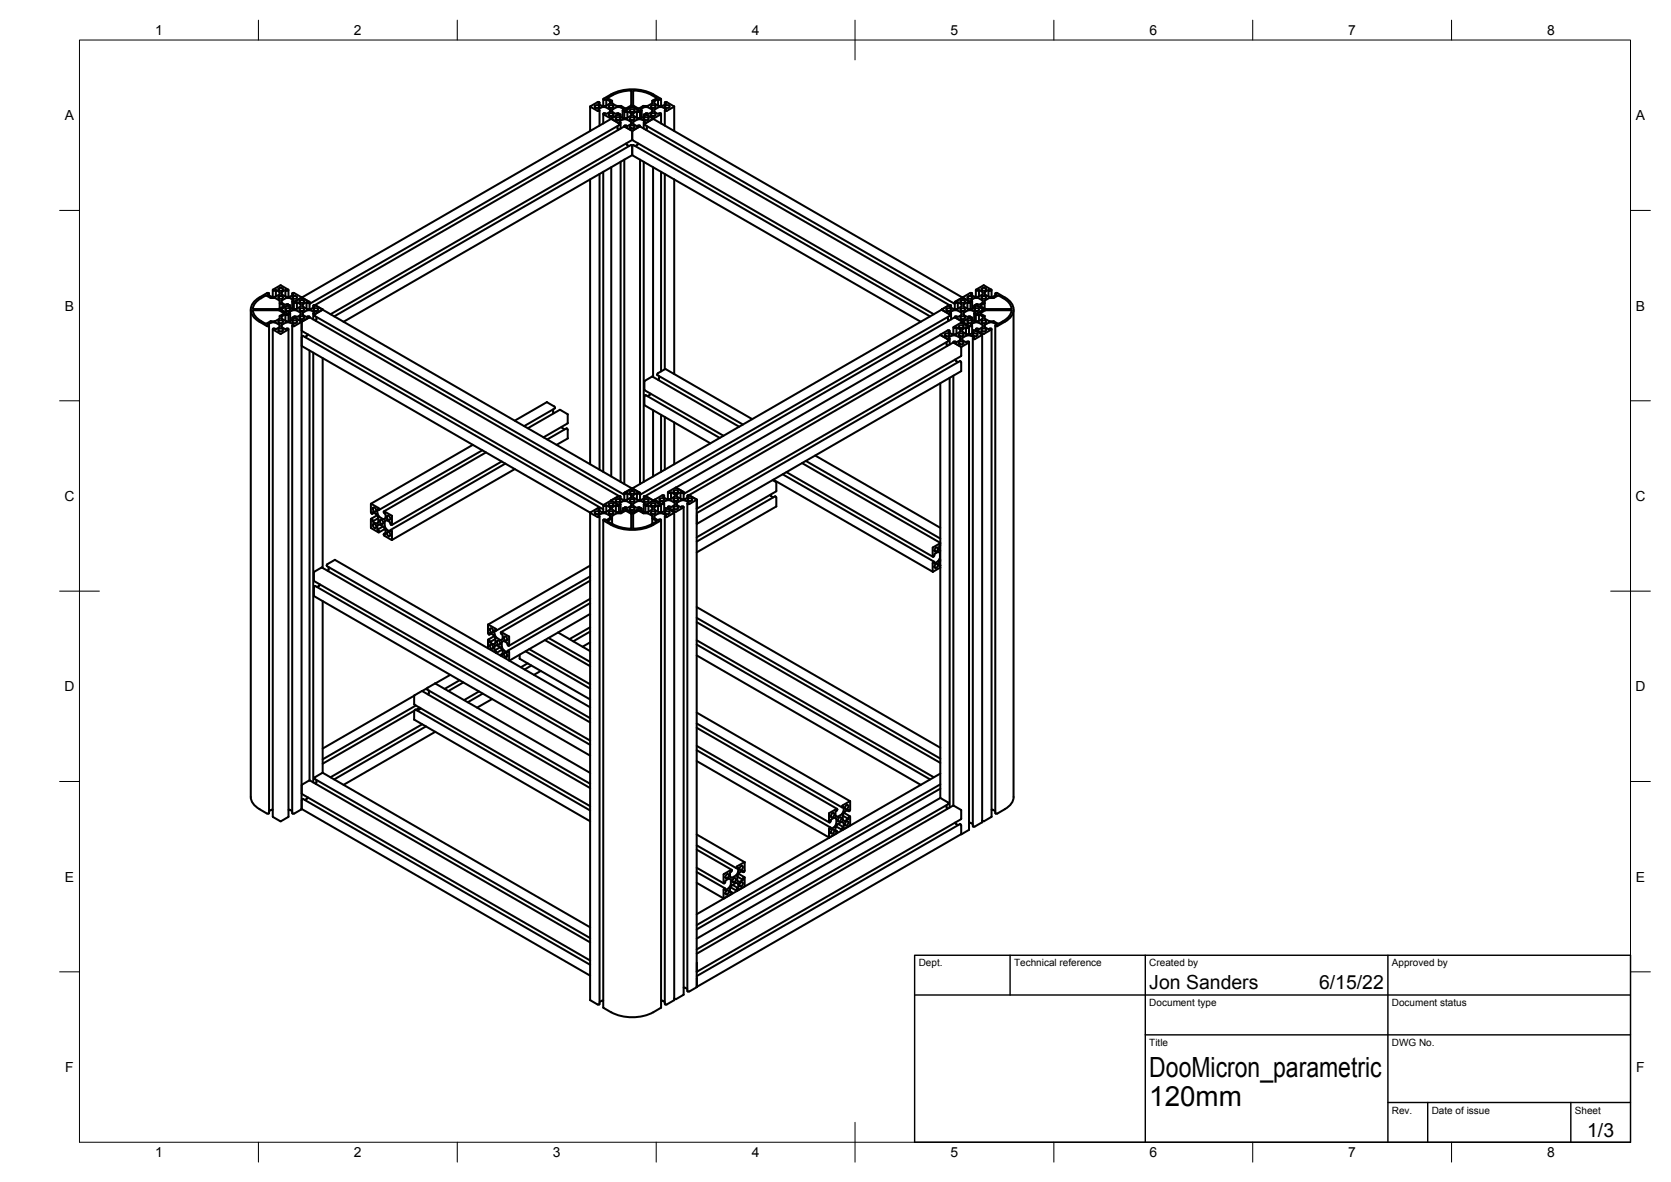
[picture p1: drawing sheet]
<svg xmlns="http://www.w3.org/2000/svg" width="420mm" height="297mm" viewBox="0 0 420 297" stroke-linecap="round" stroke-linejoin="round" font-family="sans-serif">
<defs><g id="words">
<g font-size="7">
<text x="289" y="270.6">DooMicron_parametric</text>
<text x="289" y="278.1">120mm</text>
</g>
<g font-size="4.9">
<text x="289" y="248.5">Jon Sanders</text>
<text x="331.7" y="248.5">6/15/22</text>
<text x="399.1" y="285.7">1/3</text>
</g>
<g font-size="3.5">
<text x="39" y="8.8">1</text>
<text x="89" y="8.8">2</text>
<text x="139" y="8.8">3</text>
<text x="189" y="8.8">4</text>
<text x="239" y="8.8">5</text>
<text x="289" y="8.8">6</text>
<text x="339" y="8.8">7</text>
<text x="389" y="8.8">8</text>
<text x="16.3" y="30.2">A</text>
<text x="411.3" y="30.2">A</text>
<text x="16.3" y="78">B</text>
<text x="411.3" y="78">B</text>
<text x="16.2" y="125.9">C</text>
<text x="411.2" y="125.9">C</text>
<text x="16.2" y="173.7">D</text>
<text x="411.2" y="173.7">D</text>
<text x="16.3" y="221.6">E</text>
<text x="411.3" y="221.6">E</text>
<text x="16.4" y="269.4">F</text>
<text x="411.4" y="269.4">F</text>
<text x="39" y="290.8">1</text>
<text x="89" y="290.8">2</text>
<text x="139" y="290.8">3</text>
<text x="189" y="290.8">4</text>
<text x="239" y="290.8">5</text>
<text x="289" y="290.8">6</text>
<text x="339" y="290.8">7</text>
<text x="389" y="290.8">8</text>
</g>
<g font-size="2.5">
<text x="231" y="242.9">Dept.</text>
<text x="255" y="242.9">Technical reference</text>
<text x="289" y="242.9">Created by</text>
<text x="350" y="242.9">Approved by</text>
<text x="289" y="252.8">Document type</text>
<text x="350" y="252.8">Document status</text>
<text x="289" y="262.9">Title</text>
<text x="350" y="262.9">DWG No.</text>
<text x="350" y="279.9">Rev.</text>
<text x="360" y="279.9">Date of issue</text>
<text x="396" y="279.9">Sheet</text>
</g>
</g></defs>
<!-- layer: Visible -->
<g fill="none" stroke="#000" stroke-width=".51">
<path d="M148.4 26.8v6.1M148.4 26.8l1.9 1.1 .4-.1v-.2M149.7 26.5a.68 .68 0 0 1 1 .4 .68 .68 0 0 1-.6 .3 .68 .68 0 0 1-.6-.5zM150.2 25.7l-1.8 1.1M150.3 25.7h.3M150.6 25.7l.1 .2M150.7 25.9l-.3 .2 .9 .5M150.7 25.8v.5M150.7 27.7v3.9M151.3 27l-.9 .5 .3 .1M151.3 27l.2-.1a2.03 2.03 0 0 1 1.8 .6l.1 .1M151.3 26.6h.2"/>
<path d="M151.5 26.6h.7M151.7 24.9v1.7M151.7 28.6v2.4M151.8 28.8l1.9 1.1M151.8 25h.1M151.8 28.5v.2M151.8 24.8v.2M151.8 28.5h.1M152.4 26.5v-1.6l1 .5v.5l-1.2 .7M152.4 24.9l-.6 .1M153.2 26.5a.68 .68 0 0 1 1.1 .4 .68 .68 0 0 1-.7 .3 .68 .68 0 0 1-.5-.5zM153.2 28.5a.68 .68 0 0 1 1.1 .4 .68 .68 0 0 1-.7 .3 .68 .68 0 0 1-.5-.5z"/>
<path d="M153.4 27.6l-.1 .6-.9 .4-.6-.1M153.6 23.7l-1.8 1.1M153.7 23.7a11.9 11.9 0 0 1 12.4 1.1M153.7 29.9l-77.8 44.9M153.7 29.9h.1M153.7 29.8v.1M153.7 29.9l1.8 1M153.9 25.4v.5M153.9 27.6v.4M153.9 27.6l.1-.1a2.01 2.01 0 0 1 1.8-.6l1.1 .6-.3 .1M153.9 25.9l1.2 .7M153.9 28l1 .6 .6-.1"/>
<path d="M155 29.6a.68 .68 0 0 1 1 .3 .68 .68 0 0 1-.6 .3 .68 .68 0 0 1-.6-.5zM155.1 26.6h1M155.3 31.7l.1 .9M155.5 28.5h.1M155.5 28.8l-1.8 1M155.5 28.5v.2M155.5 30.9h.4M155.5 28.7h.4M155.5 30.9l.2 .5-77.8 44.9M155.6 28.6v.1M156 28.8l-.3 .4 .9 .4M156 30.9h-.1"/>
<path d="M156 28.9v.4M156 30.8v1.5M156.5 27.7v1.9M156.6 29.6h1.1M156.6 27.8l.1 .1M156.6 27.6v.2M156.7 27.9h.4M156.9 31.8l-77.7 44.9M157 31.7l.1 .1M157 28v1.7M157.1 27.9l1.9-1.1 1.8 1.1M157.1 28.1h.1"/>
<path d="M157.1 31.8l1.8 1.1M157.1 27.9v.2M157.1 31.6v.2M157.1 31.6h.1M157.4 36.1l.8 .6M157.8 28l-.7 .1M158.5 22.7l.2 .2v3.6l-1.4 .7-1.2-.6M158.5 22.7a10.2 10.2 0 0 0-5.7 1.9l1.1 .8M158.5 29.6a.68 .68 0 0 1 1.1 .3 .68 .68 0 0 1-.7 .3 .68 .68 0 0 1-.5-.5zM158.5 27.5a.68 .68 0 0 1 1.1 .4 .68 .68 0 0 1-.7 .3 .68 .68 0 0 1-.5-.5zM158.5 31.6a.68 .68 0 0 1 1.1 .4 .68 .68 0 0 1-.7 .3 .68 .68 0 0 1-.5-.5zM158.6 30.6a2.03 2.03 0 0 0-1.8-.6l-1.1 .5 .3 .3v.1"/>
<path d="M158.6 28.5l-.8-.5v1.6M158.6 31.2l-.8 .5-.7-.2M158.6 29.1l-1 .5M158.6 30.6v.6M158.6 28.5v.6M158.7 36.5l-74.7 43M158.8 36.5l.2 .3M158.9 26.8l-1.8 1.1M158.9 26.8h.1M158.9 32.9l.1 .1M158.9 32.8h.1M159 35.1l-75.9 43.9"/>
<path d="M159 38.9l-72.6 42M159 33v2.1M159 36.8v2.1M159 38.9l72.5 42M159 35.1v.1M159 35.2l75.8 43.8M159 26.8l1.8 1.1M159.3 30.6v.6l.8 .5 .7-.1M159.3 36.5l-.3 .3M159.3 36.5l74.6 43M160.1 28l-.9 .5v.5l1.1 .6M160.3 30l-1 .6"/>
<path d="M160.3 36.4l-.6 .3M160.3 29.6l.2 .1M160.4 36.2l-.1 .2M160.4 29.7h.7M160.4 30h.7M160.5 30h-.2M160.5 36.1l-.1 .1M160.8 31.8l-1.8 1.2M160.9 31.8l77.8 44.9M160.9 27.9v.2l-.3 .1-.5-.2v1.6M160.9 31.6v.2M160.9 28v1.7"/>
<path d="M160.9 31.7v.1M161.2 30l1 .5-.3 .2M161.3 27.6v.2l-.4 .1M161.3 29.6l-.1 .1M161.4 27.7l-.1 1.9 .9-.4-.3-.2M161.8 26.6h1M161.9 28.9v.4M161.9 30.8v1.5M161.9 30.9h.1M162 28.8v.2M162 30.7v.2M162 28.8h-.1"/>
<path d="M162 28.7h.4M162 30.9h.4M162.1 29.6a.68 .68 0 0 1 1 .3 .68 .68 0 0 1-.7 .3 .68 .68 0 0 1-.5-.5zM162.3 28.6v.1M162.4 28.5v.2M162.4 28.8l1.8 1M162.4 30.9l-.2 .5 77.8 44.9M162.6 31.7l-.1 .9M162.8 26.9a2 2 0 0 0-1.8 .6l.3 .1M162.8 26.9l.2 .1M163 27l1 .6M163 26.6h-.2"/>
<path d="M163.8 26.5a.68 .68 0 0 1 1.1 .4 .68 .68 0 0 1-.7 .3 .68 .68 0 0 1-.5-.5zM163.8 28.5a.68 .68 0 0 1 1.1 .4 .68 .68 0 0 1-.7 .3 .68 .68 0 0 1-.5-.5zM163.9 23.9l1.1 .7M163.9 23.9a8 8 0 0 0-4.7-1v3.6l1.4 .7 1.2-.6M164 25.4v.6l-1 .6M164 27.6l-.1 .6-.9 .4-.6-.1M164.2 29.8v.1M164.2 29.9l-1.8 1M164.2 29.9l77.8 44.9M164.5 27.6l.1 .5M164.6 26l1.1 .6M164.6 27.5a2.02 2.02 0 0 1 1.8-.6l1.1 .6-.3 .1"/>
<path d="M164.6 28.2l.9 .4 .2-.1M164.6 25.4v.6M164.6 27.5l-.1 .1M165 24.7l-1 .7M165 24.6v.1M165.5 24.9l-.9 .5M165.7 25l-.2-.1v1.6M165.7 26.6h.7M165.7 25h.4M165.7 28.5h.4M166.1 28.5h.1M166.1 25h.1"/>
<path d="M166.1 24.8v.2M166.1 28.5v.2l-1.9 1.1M166.2 24.9v1.7M166.2 28.6v2.4M167.2 25.8v.5M167.2 27.7v3.9M167.2 25.9l.3 .2-1.1 .5M167.2 25.7l.1 .2M167.2 27.8l.1 .1M167.3 27.6v.2M167.3 25.7h.4M167.4 26.5a.68 .68 0 0 1 1 .4 .68 .68 0 0 1-.7 .3 .68 .68 0 0 1-.5-.5z"/>
<path d="M167.7 25.7l1.8 1.1M169.5 26.8l-1.8 1.1h-.4M169.5 26.8v6.1M148.4 45.1v71.6M150.7 43.7v74.3M151.7 43.2v75.4M153.7 42v77.7M156 40.6v80.5M157 40.1v81.5M160.9 40.1v81.5M161.9 40.6v80.5M164.2 42v52.7"/>
<path d="M166.2 43.2v50.1M167.2 43.7v49.1M169.5 45.1v48.9M63.1 77.8v122.5l.1 .9 .6 1a10.3 10.3 0 0 0 3.3 2.3M63.6 77.5a4.6 4.6 0 0 1 3.4-3.2 2.37 2.37 0 0 0 2.2 .6l1.1 .6v2M63.6 78.1a4.6 4.6 0 0 0 3.4 3.2 2.31 2.31 0 0 1 2.2-.6l1.1-.6 .1-.7M63.6 77.5l.2 .1M63.8 77.7h6.2M67.6 73.8v.5M68.6 72.9v1.7M68.7 72.8l1.9-1.1 1.9 1.1-.1 .2M68.7 73h.1"/>
<path d="M68.7 72.8v.2h.4M69.4 74.5v-1.6l.9 .5-.1 .6a2.08 2.08 0 0 1-1.8 .6l-1.1-.6 .3-.2-.1-.2-.3 .1a6.7 6.7 0 0 0-4.1 3.4 3.4 3.4 0 0 0 2.2 3.8l2 1.1 .3-.2-.3-.2 .9-.5M69.4 72.9l-.3 .1M70.1 74.5a.68 .68 0 0 1 1.1 .3 .68 .68 0 0 1-.7 .3 .68 .68 0 0 1-.5-.5zM70.1 72.4a.68 .68 0 0 1 1.1 .4 .68 .68 0 0 1-.7 .3 .68 .68 0 0 1-.5-.5zM70.2 78l1.2 .7-1 .7M70.2 78l-6.6 .1M70.3 76.1l.1 .1M70.4 76.2l1 .7-1.4 .7M70.6 77.8h.1M70.6 77.9l1.9 1M70.8 73.5v.4"/>
<path d="M70.8 75.6v.4M70.8 79.6v.4M70.8 76l1 .6 .2-.1M71.8 79l-1 .6M71.8 72.9l-1 .6M71.9 77.5a.68 .68 0 0 1 1 .4 .68 .68 0 0 1-.6 .3 .68 .68 0 0 1-.6-.5zM72 73l-.2-.1v1.6M72 73h.4M72 76.5h.4M72.4 76.5l.1 .2M72.5 76.7l-1.9 1.1M72.5 76.7l-2 1.1 2 1.1"/>
<path d="M72.5 78.9v.2l-.3 .1-.4-.2v1.6M72.5 78.9h.3M72.5 76.7h.3M72.5 72.9v1.7M72.5 76.6v.1M72.5 79v1.7M72.8 76.7h.1M72.9 78.9h-.1M73 76.8v.5M73 78.8v1.9M73.5 75.7v1.9l-.9-.5 .3-.2v-.2M73.5 73.8v.5"/>
<path d="M73.5 79.9v.5M73.5 77.6h.2M73.6 79.8l.2 .4a2 2 0 0 1-1.8 .5l-1.2-.7M73.6 75.6l.2-.2a1.85 1.85 0 0 0-1.7-.5l-1.3 .7M73.6 73.7v.2l.2 .1a1.9 1.9 0 0 1-1.7 .6l-1.3-.7M73.6 75.6v.2M73.6 73.6v.1M73.6 75.8h.4v.3M73.6 79.8h.4M73.6 73.7h.4l1.8 1.1M73.7 74.5a.68 .68 0 0 1 1 .3 .68 .68 0 0 1-.7 .3 .68 .68 0 0 1-.5-.5zM73.7 77.7h.7"/>
<path d="M73.9 76v1.7M73.9 79.7h.1M74 76.1h.1M74 79.8l1.8 1M74 79.5v.3M74 79.5v.1M74 76.1h.4M74 79.5h.4M74.6 77.6h-.2M74.7 75.9l-.3 .2M75.4 77.5a.68 .68 0 0 1 1.1 .4 .68 .68 0 0 1-.7 .3 .68 .68 0 0 1-.5-.5zM75.4 75.5a.68 .68 0 0 1 1.1 .3 .68 .68 0 0 1-.7 .3 .68 .68 0 0 1-.5-.4z"/>
<path d="M75.4 79.6a.68 .68 0 0 1 1.1 .3 .68 .68 0 0 1-.7 .3 .68 .68 0 0 1-.5-.5zM75.5 78.6a1.88 1.88 0 0 0-1.8-.6l-1.1 .5 .4 .3-.1 .1M75.5 76.4l-.8-.5v1.7M75.5 79.2l-.8 .5-.3-.2M75.5 77.1l-.9 .5M75.5 78.5v.7M75.5 76.4v.6M75.8 74.8l-1.8 1M75.8 74.8l1.9 1M75.8 74.7v.1M76.2 79.2l.9 .5 .6-.1M76.2 78.5v.7"/>
<path d="M77.1 75.9l-1 .6 .1 .5 1 .6M77.2 78l-1 .6M77.2 77.6h.2M77.3 78a1.82 1.82 0 0 1 1.8 .5l-.3 .2M77.3 77.7h.7M77.4 77.9l-.2 .1M77.7 79.8l-1.8 1M77.8 79.8l77.8 44.9M77.8 79.5v.3M77.8 76v1.7M77.8 79.7v.1M77.9 76.2l-.1-.4v.3h-.3l-.4-.2v1.7"/>
<path d="M77.9 76.2l-.1 .1M78 76.2h.1M78.2 77.6h-.1M78.8 76.8v.5M78.8 78.8v1.5M78.8 77l.3 .1-.9 .5M78.8 78.9h.1M78.9 76.7v.2M78.9 78.6v.3M78.9 76.7h-.1M78.9 76.7h.4l1.8 1.1M78.9 78.9h.4"/>
<path d="M79 77.5a.68 .68 0 0 1 1 .4 .68 .68 0 0 1-.7 .3 .68 .68 0 0 1-.5-.5zM79.3 78.9l-.2 .5 77.8 44.9M79.5 79.6v.6M81.1 77.9l-1.8 1M81.1 77.8l.1 .1M81.1 77.8h.1M81.2 77.8l77.8 44.9 1.8 1.1 .2 .3-.1 .2M236.7 77.8l-77.7 45M236.8 77.8h.1M236.8 77.9l1.8 1M238.1 77.5a.68 .68 0 0 1 1 .4 .68 .68 0 0 1-.6 .3 .68 .68 0 0 1-.6-.5zM238.4 79.6v.6"/>
<path d="M238.6 78.9l.2 .5M238.8 79.4l-77.8 44.9M239.1 76.7h-.5l-1.8 1.1M239.1 76.7v.2l-.3 .2 .9 .5M239.1 76.8v.5M239.1 78.8v1.5M239.7 77.6h.2M239.9 77.7h.7M239.9 76.2h.1M240 76.2l.1 .1M240 79.8l-77.7 44.9M240.1 76v1.7"/>
<path d="M240.2 76.1h.1M240.2 79.8l1.8 1M240.2 76.1v-.3l-.2 .4M240.2 79.5v.3l-.1-.1M240.2 79.5v.1M240.8 77.6h-.2M240.8 77.6v-1.7l1 .6v.4l-1.1 .7M240.8 75.9l-.6 .2M241.6 77.5a.68 .68 0 0 1 1.1 .4 .68 .68 0 0 1-.7 .3 .68 .68 0 0 1-.6-.5zM241.6 75.5a.68 .68 0 0 1 1.1 .3 .68 .68 0 0 1-.7 .3 .68 .68 0 0 1-.6-.4zM241.6 79.6a.68 .68 0 0 1 1.1 .3 .68 .68 0 0 1-.7 .3 .68 .68 0 0 1-.6-.5zM241.7 78.6a1.88 1.88 0 0 0-1.8-.6l-1.1 .5 .3 .3v.1h-.5"/>
<path d="M241.7 79.2l-.9 .5-.6-.2M241.7 78.5v.7M242 74.8l-1.8 1M242.1 74.7v.1M242.1 74.8l1.8 1M242.1 74.7l-.1 .1M242.3 76.5v.4M242.3 78.7v.4M242.3 76.9l1 .7M242.3 79.1l.1 .1M242.4 79.2l.8 .5 .7-.1M242.4 78.5l-.1 .2"/>
<path d="M243.2 75.9l-.9 .6M243.3 77.6h.2M243.4 74.5a.68 .68 0 0 1 1 .3 .68 .68 0 0 1-.6 .3 .68 .68 0 0 1-.6-.5zM243.5 77.7h.7M243.9 76.1l-.7-.2v1.7M243.9 76.1h.1M243.9 79.8l-1.8 1v.5M243.9 73.6l-1.8 1.1M243.9 79.5v.3h.4M244 73.7h.3M244 76v1.7M244 79.7h.1"/>
<path d="M244.3 73.6v.1M244.3 79.8h.1M244.3 75.8h-.4v.3M244.3 75.6l-.2-.2a1.91 1.91 0 0 1 1.8-.5l1.2 .7-.1 .5-.9 .5-.2-.1M244.3 75.8h.1M244.4 75.6v.2M244.4 73.7v.2l-.3 .1a1.95 1.95 0 0 0 1.8 .6l1.2-.7v-.5l-1-.5v1.6M244.4 79.8v.1l-.3 .3 .9 .5M244.4 77.6h-.2M244.4 78h-.2a1.91 1.91 0 0 0-1.8 .6M244.4 75.7v1.9l.9-.5-.3-.1v-.3M244.4 78l.9 .5-.3 .1v.3h.5"/>
<path d="M244.4 73.8v.5M244.4 79.9v.5M244.9 76.8v.5M244.9 78.8v1.9M245.1 77.5a.68 .68 0 0 1 1.1 .4 .68 .68 0 0 1-.7 .3 .68 .68 0 0 1-.5-.5zM245.4 72.9v1.7M245.4 76.6v.1M245.4 79v1.7M245.4 76.7l1.9 1.1M245.4 76.7l2 1.1-2 1.1M245.4 79.1h.1M245.5 76.7h-.5"/>
<path d="M245.5 78.9v.2M245.5 76.5v.2M245.5 73v-.2l1.9-1.1 1.8 1.1v.2M245.5 76.5h-.1M245.5 76.5h.4M245.5 73h.4M245.5 79.1h.4M246.1 72.9l-.2 .1M246.1 79l-.2 .1M246.9 74.5a.68 .68 0 0 1 1.1 .3 .68 .68 0 0 1-.7 .3 .68 .68 0 0 1-.5-.5zM246.9 72.4a.68 .68 0 0 1 1.1 .4 .68 .68 0 0 1-.7 .3 .68 .68 0 0 1-.5-.5zM247.1 79.6l-.1 .5a2.19 2.19 0 0 1-1.8 .6h-.2"/>
<path d="M247.1 79.6l-1-.6v1.6M247.3 77.9l-1.9 1M247.3 77.8h.1M247.5 76.2l-1 .7 1.4 .7M247.6 76.1l-.1 .1M247.7 78l-1.2 .7 1.1 .7 .1 .7a2.39 2.39 0 0 0 2.1 .6M247.9 78h6.4a3.1 3.1 0 0 1-2 2.7M247.9 77.7h6.2M247.9 77.9l-.1 .1M248.5 72.9l-.9 .5 .1 .6a2.02 2.02 0 0 0 1.8 .6l1.1-.6-.3-.1M248.8 73l-.3-.1v1.6M248.8 73h.4"/>
<path d="M249.3 72.9v1.7M249.8 74.9a2.17 2.17 0 0 0-2.2 .6v2M249.8 74.9l1.2-.6 1.3 .7M250.3 73.8v.5M250.4 73.7v.2M250.4 73.6l-.1 .1M250.4 73.7h.4l1.8 1M252.3 75l1.4 1.1 .6 1.4M252.7 74.7a3.2 3.2 0 0 1 2.2 3.1 3.2 3.2 0 0 1-2.2 3.1M254.3 77.5l-.2 .1M254.8 77.8v122.5M67.6 81.8l-.1 122.7"/>
<path d="M68.2 81.1h1.1M68.6 82.7v122.5M68.7 82.8l1.8 1.1M68.7 82.6v.2M68.7 82.6h.1M69.3 81.1l.9 .5M70.1 80.6a.68 .68 0 0 1 1.1 .3 .68 .68 0 0 1-.7 .3 .68 .68 0 0 1-.5-.4zM70.1 82.6a.68 .68 0 0 1 1.1 .4 .68 .68 0 0 1-.7 .3 .68 .68 0 0 1-.5-.5zM70.2 81.6l.1 .5M70.3 82.1l-.9 .6-.7-.1M70.5 83.9h.1M70.8 81.7v.4"/>
<path d="M70.8 82.1l1 .6 .4-.2 .3 .2-1.9 1.2M70.9 81.6l-.1 .1M71.9 81.1l-1 .5M71.9 81.1h1M72.5 82.7v122.5M72.9 81.1l.9 .5-.2 .3M73.5 81.8l.1 122.7M73.6 81.9v.1M73.7 80.6a.68 .68 0 0 1 1 .3 .68 .68 0 0 1-.7 .3 .68 .68 0 0 1-.5-.4zM75.8 80.8l-1.8 1.2h-.4M75.8 80.8h.1M75.8 80.9v122.5"/>
<path d="M75.9 86.9h.1M75.9 87l72.5 41.8M75.9 80.8v2.4l75.8 43.7M76.1 84.5l-.2 .3v2.1M76.1 84.4l75.6 43.6M77.2 84.4l-.6 .3M77.4 84l-.2 .4M77.8 88.1v108M78.8 88.6v108M79.5 80.4l-.1 .2M79.6 80.2l-.1 .2M81.1 90v52.7"/>
<path d="M162.1 95.7l2-1.1 21.8 12.6M162.1 95.7v2.3l19.8 11.5M162.2 99.3l-.2 .4 .1 2.1 16.5 9.6M162.3 99.3l-.1 .1M162.4 99.3l18.6 10.8M162.4 99.3h-.1M163.5 99.1l-.7 .5M163.6 98.9l-.1 .2M165.7 94.5l-.2 1M167.3 92.7l-1.9 1.1-.1 .4 21.5 12.5M167.3 92.7l21.8 12.6M167.3 92.7h.1"/>
<path d="M236.4 84.2l-66.5 38.3M236.4 84.2h.1M236.4 84.1v.1M236.4 96.3v104.2M236.5 84.2l1.8 1M237.7 83.9a.68 .68 0 0 1 1.1 .3 .68 .68 0 0 1-.7 .3 .68 .68 0 0 1-.5-.5zM238 86v.6M238 86.6l.2 .4M238.3 85.2l.1 .5-66.5 38.4 .1-.1M238.4 80.2v.2M238.4 80.4l.1 .2M238.7 83h-.4l-1.8 1.2"/>
<path d="M238.7 83v.1M238.7 83l.1 .2-.4 .2 .9 .6M238.8 83.2v.4M238.8 85.1v1.5M238.8 95v108M239.3 84.3l-.9 .5 .4 .3-.1 .1h-.4M239.3 83.9h1.1M239.3 84.3h1.1M239.6 86.1l-66.4 38.3M239.7 86.1h.1M239.7 94.4v108.1l2 1.1M239.7 82.3v1.7"/>
<path d="M239.7 86v.1M239.8 86.1l1.8 1.1M239.8 82.4h.1M239.8 82.4v-.2l1.9-1.1 2 1.2-.5 .1M239.8 85.9v.2M239.8 85.9h.1M239.9 82.4h.3M239.9 85.8h.3M240.2 90.4l.1 .2M240.3 90.5l.6 .5M240.4 84.3l1 .6v.5l-.9 .6-.3-.1M240.5 82.3l-.3 .1"/>
<path d="M241.3 83.9a.68 .68 0 0 1 1 .3 .68 .68 0 0 1-.7 .3 .68 .68 0 0 1-.5-.5zM241.3 81.8a.68 .68 0 0 1 1 .4 .68 .68 0 0 1-.7 .3 .68 .68 0 0 1-.5-.5zM241.3 85.9a.68 .68 0 0 1 1 .4 .68 .68 0 0 1-.7 .2 .68 .68 0 0 1-.5-.4zM241.4 82.8l-.9-.5v1.6M241.4 82.8v.5l-1 .7M241.5 90.8l-66.3 38.2M241.5 90.8l.2 .3v2.2M241.6 87.1v2.4l-66.4 38.2M241.7 93.3l-66.5 38.4M242 82.8l-.1 .5 1.1 .7M242 80.9v.4M242.1 80.9l1.8 1.1"/>
<path d="M242.1 80.9l-.1-.1 .1 .1M242.9 82.3l-.9 .5M243 84.3l-1 .6-.1 .5 1 .6 .3-.1M243 83.9h1.1M243 84.3h1.1M243.2 82.4l-.3-.1v1.6M243.2 85.8l.5 .2-2.1 1.1M243.4 80.6a.68 .68 0 0 1 1 .3 .68 .68 0 0 1-.6 .3 .68 .68 0 0 1-.6-.4zM243.6 82.3v1.7M243.6 86v122.5M244 82h.3M244.1 84.3l.8 .5-.2 .2"/>
<path d="M244.3 81.9v.1M244.4 81.8v1.9M244.6 83.2v.4M244.6 85.1v122.5M244.7 83.3l.2 .1-.8 .6M244.7 83v.3M244.7 85v.2M244.7 83v.1M244.7 83h.4l1.9 1.1-1.9 1.1h-.4M244.8 83.9a.68 .68 0 0 1 1 .3 .68 .68 0 0 1-.6 .3 .68 .68 0 0 1-.6-.5zM245 81.1l-.9 .5 .3 .2v.1M245 81.1h1"/>
<path d="M245.4 82.7v.5M245.5 82.6v.2l1.8 1.1M245.5 82.6h-.1M245.5 82.6h.4M246 81.1l1 .5M246.9 80.6a.68 .68 0 0 1 1.1 .3 .68 .68 0 0 1-.7 .3 .68 .68 0 0 1-.5-.4zM246.9 82.6a.68 .68 0 0 1 1.1 .4 .68 .68 0 0 1-.7 .3 .68 .68 0 0 1-.5-.5zM247 84.1l-.1 122.5M247 81.6l.1 .5M247.1 82.1l-1 .6-.2-.1M247.3 83.9h.1M247.6 82.1l.9 .6 .5-.2 .3 .2-1.9 1.2"/>
<path d="M247.7 81.6l-.1 .5M248.6 81.1l-.9 .5M248.7 81.1h1M249.3 82.7v122.5M249.7 81.1l.9 .5-.3 .1M250.3 81.8v122.5l.5 .1M250.3 81.9l.1 .1M250.4 81.7v.2M252.3 80.7l-1.3 .7-1.2-.7M252.6 80.9l-1.8 1.1h-.4M118.9 111.8l-25.6 14.8M121.3 113.2l-26 15"/>
<path d="M122.2 113.7l-25.7 14.8M126.1 116l-27.6 15.9M127.1 116.5l-28.9 16.7M129.4 117.9l-30.9 17.8M132.7 107.6l8-4.6 2 1.1v2.3l-6 3.5M139.1 102.9v.8M139.1 103.7l.1 .2M139.5 102.6l-7.7 4.5M139.5 102.5h.1M139.5 102.4l-.2-.3-1.8-1-8.1 4.6M139.5 102.5v.1M141.2 107.3l.8 .6"/>
<path d="M142.4 107.7l-4.8 2.7M142.4 107.7h.2M142.5 107.7h.1M142.6 107.7l.2 .3v2.2l-2.8 1.6M164.2 103.1v16.6M166.2 104.3v14.3M167.2 104.8v13.2M169.5 106.2v10.5M196.8 119.2l38.1 22M197.7 118.6l36.9 21.3M201.7 116.4l34.7 20M202.6 115.8l33.8 19.5"/>
<path d="M205 114.5l31.4 18.1M93.5 129.1h.1M93.5 130.4l-.2 .1v2.2l1.9 1.1 .1-.2M93.5 130.4l.2 .3M93.7 129v-.3l1 .6M93.7 131l.9 .6M93.7 129l-.2 .1M93.8 131.7l.1-.1a.68 .68 0 0 1 .6 .4 .68 .68 0 0 1-.1 .7 .79 .79 0 0 1-.6-1zM93.8 127.6l.1-.1a.68 .68 0 0 1 .6 .4 .68 .68 0 0 1-.1 .7 .79 .79 0 0 1-.6-1zM94 128.9l-.4 .2M94.6 131.5h.1M94.7 129.3a1.95 1.95 0 0 1 .4 1.9l-.4 .4"/>
<path d="M94.8 129.5l-1.5 .9M94.9 133.1l.4 .5M94.9 132l.5-.2 1 .6M94.9 129.2a2.17 2.17 0 0 0 1.5 1.3M95 132l-.1 1.1 1.4-.8M95.1 130.2l-1.4 .8v-.3M95.1 128.2l-.2-.2 .1 1.2M95.3 128h.1M95.3 133.6v.1M95.3 128l-.2-.4-1.8-1v2.1l.2 .4M95.3 128l-.1 .1M95.5 130.7l.2-.1a.68 .68 0 0 1 .6 .4 .68 .68 0 0 1-.2 .7 .79 .79 0 0 1-.6-1z"/>
<path d="M96.4 130.5h.1M96.4 132.4l.1 .1M96.5 132.5l.4 .6M96.7 128.5l1.8 1.1M96.7 128.5l-.2 .1 .4 .6v1M96.8 132.9l-1.5 .9M96.9 133.1v.2M96.9 130.3l-.4 .2M96.9 130.2v.1M96.9 133.3v1l-.4-.1v.3l2 1.2M96.9 133.9l-.4 .2M97.3 133.1l.8 .5v-.3"/>
<path d="M97.3 129.7l.2-.1a.68 .68 0 0 1 .6 .4 .68 .68 0 0 1-.2 .7 .79 .79 0 0 1-.6-1zM97.3 133.7l.2-.1a.68 .68 0 0 1 .6 .5 .68 .68 0 0 1-.2 .7 .79 .79 0 0 1-.6-1.1zM98.1 131.6v-.3l-.9-.6-.5 .4a2.1 2.1 0 0 0 .4 1.9l.2 .1M98.2 131.5l.2 .4 .2-.1M98.3 131.9h.1M98.3 133.2h.1M98.4 133.2l-.2 .1M98.4 133.2l.2 .3M98.5 129.6l.1 2.2M98.6 133.6l-.1 2.1M148.4 128.8v122.5M148.4 128.8l2 1.2 .3-.2-.3-.3 .9-.5"/>
<path d="M149.7 128.6a.68 .68 0 0 1 1 .3 .68 .68 0 0 1-.6 .3 .68 .68 0 0 1-.6-.5zM150.7 127.8l-.4-.1-1.9 1.1M150.7 127.8v.2l-.3 .2 .9 .5M150.7 127.9v.4M150.7 129.8v122.5M151.3 129h.2a1.88 1.88 0 0 1 1.8 .6M151.3 128.6h1.1M151.7 130.7l.1 122.6M151.7 127v1.7M151.8 130.8l1.8 1.1M151.8 127.1h.1M151.8 130.6v.2"/>
<path d="M151.8 126.9v.2M151.8 130.6h.1M152.4 127l-.6 .1M153.2 128.6a.68 .68 0 0 1 1.1 .3 .68 .68 0 0 1-.7 .3 .68 .68 0 0 1-.5-.5zM153.2 126.5a.68 .68 0 0 1 1.1 .4 .68 .68 0 0 1-.7 .3 .68 .68 0 0 1-.5-.5zM153.3 130.2l-.9 .5-.6-.1M153.3 129.6l.1 .5M153.4 130.1l-.1 .1M153.4 127.6l-1-.6v1.6M153.4 127.6v.4l-1 .7M153.7 125.8h.1M153.7 125.8l1.8 1.1"/>
<path d="M153.7 125.8l-1.9 1.1M153.7 125.7v.1M153.9 129.7v1.9M153.9 127.6v.4M153.9 130.2l-1.1 .8a9.9 9.9 0 0 0 5.7 1.9M153.9 128l1 .7M154 129.6l-.1 .1M154.9 127l-1 .6M155 125.5a.68 .68 0 0 1 1 .4 .68 .68 0 0 1-.6 .3 .68 .68 0 0 1-.6-.5zM155.5 127.1l-.6-.1v1.6M155.5 124.7l-1.8 1.1M155.5 127.1h.1"/>
<path d="M155.5 126.9v.2M155.5 126.9h.4M155.5 124.7h.4M155.6 127v1.7M155.9 124.7h.1M156 126.9h-.1M156 124.7v.1l-.3 .3a1.96 1.96 0 0 0 1.8 .5l1.1-.6M156 126.7v1.9h-1M156 124.8v.5M156.5 127.9v.4M156.6 127.8v.2l.3 .2-.9 .5M156.7 127.7h.4"/>
<path d="M156.9 124.1v.1M156.9 124.2l.1 .1M157 123.9v1.7M157 127.6v.1M157.1 127.7l1.9 1.1 1.8-1.1M157.1 124v.1M157.1 127.7l1.8 1.1M157.1 123.8v.2M157.1 127.5v.2M157.1 127.5h.1M157.1 124h.4M157.1 127.5h.4"/>
<path d="M157.2 128.4a2.37 2.37 0 0 1-2.2 .6l-1 .6M157.2 128.4h.3M157.5 128.4l1.2 .8v3.6l-.2 .1M157.8 123.9l-.3 .2M158.5 125.5a.68 .68 0 0 1 1.1 .4 .68 .68 0 0 1-.7 .3 .68 .68 0 0 1-.5-.5zM158.5 123.5a.68 .68 0 0 1 1.1 .3 .68 .68 0 0 1-.7 .3 .68 .68 0 0 1-.5-.5zM158.5 127.6a.68 .68 0 0 1 1.1 .3 .68 .68 0 0 1-.7 .3 .68 .68 0 0 1-.5-.5zM158.6 126.5a1.93 1.93 0 0 0-1.8-.6l-1.1 .6 .3 .2v.1M158.6 124.4l-.8-.5v1.6M158.6 127.2l-.8 .5-.3-.2M158.6 126.5v.7M158.6 124.4v.6"/>
<path d="M158.9 122.8l-1.8 1-.2 .3M160.1 123.9l-.9 .5v.5l1.1 .7M160.3 126l-1.1 .6v.4l.9 .7 .3-.2M160.3 125.6h.2M160.4 124.1l-.3-.2v1.6M160.4 124h.4M160.4 127.5h.4M160.4 128.4h.3M160.4 128.4l-1.2 .8v3.6a8.8 8.8 0 0 0 4.7-1.1M160.4 125.6h.7M160.4 125.9h.7M160.5 125.9l-.2 .1"/>
<path d="M160.7 128.4a2.37 2.37 0 0 0 2.1 .6M160.8 127.5l.1 .2M160.8 127.7l-1.9 1.1M160.9 123.8l-.1 .3M160.9 127.7l.4 .1M160.9 123.9v1.7M160.9 127.6v.1M161.2 125.9l1 .6-.3 .1M161.3 127.8v.2l-.3 .2 .9 .5M161.4 127.9v.4M161.9 126.7v1.9l.9 .1M161.9 124.8v.5"/>
<path d="M161.9 124.9l.3 .2-1 .5M161.9 124.7l.1 .2M161.9 126.9h.1M162 126.6v.2M162 124.7h.4M162 126.9h.4M162.1 125.5a.68 .68 0 0 1 1 .4 .68 .68 0 0 1-.7 .3 .68 .68 0 0 1-.5-.5zM162.3 127v1.7M162.4 126.9l1.9-1.1 1.8 1.1v.2M162.4 124.7l1.8 1M162.4 127.1h.1M162.4 126.9v.2"/>
<path d="M162.8 129h.2M163 129l.9 .6M163 128.6l-.2 .1M163 127l-.6 .1M163.8 128.6a.68 .68 0 0 1 1.1 .3 .68 .68 0 0 1-.7 .3 .68 .68 0 0 1-.5-.5zM163.8 126.5a.68 .68 0 0 1 1.1 .4 .68 .68 0 0 1-.7 .3 .68 .68 0 0 1-.5-.5zM163.9 129.6l.1 2M164 127.6v.4l-1 .7M164 127.6l-1-.6v1.6M164 130.2l1 .7M164.2 125.7v.1M164.2 125.7l.1 .1"/>
<path d="M164.2 125.8h.1M164.5 127.6l.1 .5M164.5 130.1l.1 .1M164.6 129.6a1.91 1.91 0 0 1 1.8-.6l1.1 .5-.3 .2M164.6 130.2l.9 .5 .2-.1M164.6 128.1l.9 .6M164.6 129.6l-.1 .5M164.6 127.5l-.1 .1M164.7 125.6v.4M165 131l-1.1 .7M165 130.9v.1M165.5 127l-.9 .5"/>
<path d="M165.6 128.6h1M165.7 127.1l-.2-.1v1.6M165.7 127.1h.4M165.7 130.6h.4M165.9 125.3a.68 .68 0 0 1 1.1 .4 .68 .68 0 0 1-.7 .2 .68 .68 0 0 1-.5-.4zM166.1 130.6h.1M166.1 127.1h.1M166.1 130.6l.1 .1a11.8 11.8 0 0 1-12.5 1.2M166.2 130.7v122.5a11.8 11.8 0 0 1-12.5 1.2M166.2 127v1.7M166.9 124.5h-.4l-1.8 1.1 1.8 1.1h.4M166.9 124.7l-.2 .2 .8 .5"/>
<path d="M166.9 126.6v.1M166.9 126.4v.2M166.9 124.5v.2M167 124.6v.5M167 126.5v1.9M167.2 127.9v.4M167.2 129.8v122.5M167.2 128l.3 .2-.9 .5M167.2 129.9h.1M167.3 127.8v.2M167.3 129.7v.2M167.3 127.7l-.1 .1"/>
<path d="M167.3 127.7h.4l1.8 1.1-1.8 1.1h-.4M167.4 128.6a.68 .68 0 0 1 1 .3 .68 .68 0 0 1-.7 .3 .68 .68 0 0 1-.5-.5zM167.5 125.4h.2M167.7 125.4h.7M167.9 123.7v1.7M167.9 127.4v.5M168 127.3v.2l1.8 1.1M168.6 125.4h-.2M168.7 125.3v-1.6l1 .5v.5l-1.1 .7M169.5 125.3a.68 .68 0 0 1 1 .4 .68 .68 0 0 1-.6 .2 .68 .68 0 0 1-.6-.4zM169.5 123.3a.68 .68 0 0 1 1 .3 .68 .68 0 0 1-.6 .3 .68 .68 0 0 1-.6-.5zM169.5 127.3a.68 .68 0 0 1 1 .4 .68 .68 0 0 1-.6 .3 .68 .68 0 0 1-.6-.5z"/>
<path d="M169.5 128.8v122.5M169.6 126.3a2.03 2.03 0 0 0-1.9-.6l-1 .6 .2 .1M169.6 126.3v.6l-.9 .6-.4-.3-.3 .1M169.8 128.6h.2M170.2 126.3a2.07 2.07 0 0 1 1.9-.6l1.1 .6-.3 .1M170.2 126.9l.9 .6 .3-.2M170.2 124.8l1 .6M170.3 124.2v.6M170.3 126.3v.6M171.1 123.7l-.9 .5M171.2 125.4h.2M171.4 123.9l-.3-.2v1.6"/>
<path d="M171.4 123.8h.4M171.4 127.3h.4M171.4 125.4h.7M171.8 127.3h.1M171.8 123.6l-1.9-1.1-1.9 1.2 .3 .2 .4-.2M171.8 123.8v.1M171.8 123.6v.2M171.8 127.3v.2l-1.8 1.1M171.8 123.6l.2 .3M171.9 127.4l-.1 122.6M171.9 123.7v1.7M172 123.9v.1"/>
<path d="M172.3 125.4h-.2M172.8 124.6v.5M172.8 126.5v122.5M172.9 124.7l.3 .2-.9 .5M172.9 126.6v.1M172.9 124.5v.2M172.9 126.4v.2M172.9 124.5h.1M172.9 124.5h.4l1.9 1.1-1.9 1.1h-.4M173 125.3a.68 .68 0 0 1 1.1 .4 .68 .68 0 0 1-.7 .2 .68 .68 0 0 1-.6-.4zM175.2 125.5v.1M175.2 125.6v122.5"/>
<path d="M175.2 129.3v.2M175.2 131.6v.1M193.7 124.4l.2 .3M193.9 124.7l.5 .3M194.3 120.7l.9 .5v2.2M194.5 120.6l40 23.1M194.8 124.8l-19.6 11.3M194.8 124.8h.2M195 124.8h.1M195 124.8l.2 .3v2.2l-20 11.5M195.1 123.5l-19.9 11.5M195.2 123.4v.1"/>
<path d="M234.5 139.8l.2 .1M234.8 139.9l.1-.7 .9-.5 .5 .4a1.92 1.92 0 0 1-.4 1.8l-.1 .2M235.2 137.8l.2-.2h.4a.68 .68 0 0 1-.1 .8 .68 .68 0 0 1-.7 .2zM236.4 136.5l-1.8 1.1-.1 2.2M236.4 137l-.3 .1v1.1l.3 .2M236.4 136.5h.1M236.4 137h.1M80.4 147.1l-.7 .4M80.5 146.9l-.1 .2M81.1 151.1v43.1M82.1 142.1h.1M82.2 142.1l66.2 38.4"/>
<path d="M82.2 142.1l.1-.4 1.9-1 64.2 37M82.5 143.3l-.1 .2M82.6 142.5v.6M82.6 143.1v.2M122.7 157v2.1l.2 .4M123.1 159.3v-.3a1.81 1.81 0 0 1 1.4 1.3M123.1 159.3l-.2 .1M123.2 158l.2-.1a.68 .68 0 0 1 .6 .4 .68 .68 0 0 1-.2 .7 .79 .79 0 0 1-.6-1zM123.5 159.2l-.4 .3M124.2 159.9l-1.4 .8M124.6 158.5l-.3-.2a2.02 2.02 0 0 0 .4 1.8M124.6 158l.2 .4-.2 .1"/>
<path d="M124.8 158.3v.1M140.3 158.9l8.1 4.7M148.4 142.1l-25.6 14.8 1.8 1.1M148.4 157.6l-5.2 3M148.4 158.7l-4.3 2.5M148.4 154.3l-20.3 11.7M148.4 151.6l-20.7 11.9M148.4 150.5l-20.4 11.8M148.4 145.9l-22.4 13M148.4 144.9l-23.7 13.6M175.2 156.3l61.2 35.4M175.2 155.3l61.2 35.3"/>
<path d="M175.2 152.6l61.2 35.3M234.5 141.5l.1 2.2 1.8-1.1M234.7 141.2l-.2 .3M234.7 141.2h.1M235.2 141.9l.2-.2h.4a.68 .68 0 0 1-.1 .7 .68 .68 0 0 1-.7 .3zM235.8 141.1l-.9 .5v-.3l-.2-.1M236.1 141.3v1l.3-.2M236.1 141.9l.3 .2M236.2 141.1l-.1 .2M236.3 140.9l.1 .1M236.4 140.7l-.2 .4M236.4 142.1h.1"/>
<path d="M236.4 142.6h.1M104.2 174.8l-23.1 13.3M104.2 178.6l-23.1 13.3M104.4 178.4l-.3 .3 .1 2.1 44.2 25.6M104.4 178.4l44 25.3M104.6 177.3l-23.5 13.5M105.5 177.8l-.9 .6M105.6 178.1l-.7 .5M105.7 177.9l-.1 .2M106.2 173.7l42.2 24.3M106.2 173.7l-2.1 1.2 .1 2.2 44.2 25.5M107.4 173.2h.1"/>
<path d="M107.4 173.2l41 23.8M107.4 172.9l-1.2 .8M107.8 174.3l-.1 .2M107.8 173.5v.8M109.4 171.8l39 22.4M109.4 171.7l-1.8 1.1-.2 .3M113.2 169.6l-3.7 2.2M115.6 170.9l-3.8 2.2M116.5 171.5l-3.8 2.2M120.4 173.8l-3.7 2.1M121.4 174.3l-3.8 2.2M122.9 160.8h-.2v2.1"/>
<path d="M123 160.8l.1 .3M123.1 161.1v.3M123.2 162l.2-.1a.68 .68 0 0 1 .6 .5 .68 .68 0 0 1-.2 .7 .79 .79 0 0 1-.6-1.1zM123.7 175.7l-3.7 2.1M124 161.9h.2M124.5 161.7l-.4 .2M124.5 160.3v1.4M124.5 160.6l-1.4 .8 .9 .5M124.6 163.6l.2 .4M124.7 162.1l-.3 .3-.1 1.1M124.8 160.1l1 .8M124.8 162.2h.1a2.06 2.06 0 0 1 1.4 1.3l.1 1.2-.3-.2-.2 .1"/>
<path d="M124.8 164h.1M124.8 164v.1M125 161l.2-.1a.68 .68 0 0 1 .5 .5 .68 .68 0 0 1-.1 .7 .79 .79 0 0 1-.6-1.1zM125.8 162.7l-1.5 .8 .3 .1M125.8 160.8l.6-.2v-1.1l-.5-.5 .2-.1 1.9 1.1v2.2M125.9 164.6v.1M125.9 164.7l.1 .1M126.2 162.5l.5 1M126.2 163.3l-1.4 .8M126.4 164.3l-.4 .2M126.7 163.5l.9 .5v-.3l.2-.2M126.8 160l.1-.1a.68 .68 0 0 1 .6 .4 .68 .68 0 0 1-.1 .8 .79 .79 0 0 1-.6-1.1z"/>
<path d="M126.8 164.1l.1-.1a.68 .68 0 0 1 .6 .4 .68 .68 0 0 1-.1 .7 .79 .79 0 0 1-.6-1zM127.8 163.6h.1M127.8 162.2v.1M127.8 162.2l-.2-.6-1-.5-.4 .2v1.2M127.8 163.6l.2 .3M128 163.9v2.1M128 162.1l-.2 .1M130.7 164.5v1M130.7 165.5h.1M130.7 165.6l17.7 10.2M132.1 163.7l16.3 9.3M132.7 166.7l-1.7 1"/>
<path d="M133.1 163.1l15.3 8.9M133.6 167.2l-1.7 1M136 168.6l-1.7 1M137 160.9l11.4 6.5M137.9 160.3l10.5 6M148.4 161.4l-1.9 1.1M175.2 160.9l59.6 34.4M175.2 164.7l56.3 32.5M175.2 162l58.7 33.9M175.2 179.1l38.5 22.2M79.5 196.8l-.1 .2M79.5 196v.6"/>
<path d="M79.6 196.6l-.1 .2M81.1 194.1l.1 .1M81.1 194.2l-1.8 1.1-.2 .4 69.3 40M81.2 194.2l67.2 38.8M106.2 182l-23.1 13.3M107.1 182.5l-23.1 13.4M109.5 183.9l-23.1 13.3M148.4 187.2l-69.1-39.9-.3 .2v2.3l69.4 40.1M148.4 181.6l-67.4-39-2.1 1.2 .1 2.2 69.4 40.1M175.2 191.2l33.3 19.3M175.2 188.5l33.6 19.4M175.2 187.4l33.3 19.3"/>
<path d="M175.2 182.9l35.3 20.4M175.2 181.8l36.5 21.1M236.4 194.4l-61.2 35.4M236.4 197.1l-61.2 35.4M236.4 198.2l-61.2 35.4M67.2 204.4h.3M68.6 203.5l-1 .3M68.6 205.2l.1 .1M72.5 205.2l-1.9 1.2-1.9-1.1M72.5 203.5l1 .3M73.6 204.4h.4M75.8 203.4l-1.8 1.1"/>
<path d="M75.8 203.3v.1M75.8 203.3h.1M75.9 203.3h.1M75.9 203.3l72.5 41.9M76.1 200.8l-.2 .3v2.2M76.1 200.8l72.3 41.7M77.2 200.7l-.6 .3M77.4 200.4l-.2 .3M175.2 219.1l7.1 4.2M175.2 218.1l6.8 3.9M175.2 213.5l8.8 5.1M175.2 212.4l10 5.8"/>
<path d="M175.2 209.7l12 7M181.9 219.8v2.1M182.6 219.9l.2-.2h.4a.68 .68 0 0 1-.1 .7 .68 .68 0 0 1-.7 .3zM183.8 218.6l-1.8 1.1M183.8 219.1l-.2 .1v1l.4 .4M183.8 218.6l.2 .1M184 218.7h.1M184 218.7l-.2 .4M185.1 218v.1M185.3 218.2l.3-.2a1.89 1.89 0 0 1-.4 1.8l-1.1 .8M185.7 219.6l1.5 .8M186.1 217.8l.3-.2 .3 .1a.68 .68 0 0 1 0 .7 .68 .68 0 0 1-.7 .2z"/>
<path d="M186.5 219l.4 .2M186.8 219.1v-.4a2.04 2.04 0 0 0-1.3 1.3l-.1 .2M186.8 219l.2 .1M187.2 216.7l-1.9 1-.1 .4 .1 .1M187.2 216.7h.1M187.2 216.7l.1 2.1-.3 .4M208.4 204.5l.1 2 .2 .2M208.5 204.3v.1M208.6 208l-.2 .3 .1 2.2 1.8-1.1 .2-.3-.2-.2M208.7 206.7h-.1M209.1 208.6l.2-.2 .4 .1a.68 .68 0 0 1-.1 .7 .68 .68 0 0 1-.6 .2zM209.1 204.6l.2-.2h.4a.68 .68 0 0 1-.1 .7 .68 .68 0 0 1-.6 .2z"/>
<path d="M209.9 207.7l-1 .7-.1-.5-.2 .1M210.1 208.7l.4 .2M210.2 205.7l-.4-.2-.9 .5-.2 .6M210.2 207.1l-.3 .6M210.2 205.7l.1 .1M210.2 207.7l1.5 .8M210.3 205.8v1.1M210.3 206.9l-.1 .2M210.3 203.8l-.2 .1v1l.4 .4M210.5 207.3a1.97 1.97 0 0 0-.4 1.8l.2-.2M210.5 207.3l1.2-.7 .4 .2v1.1M210.5 203.4l-.2-.1-1.8 1"/>
<path d="M210.5 203.4l-.2 .4M210.5 203.4h.1M210.7 207.1l1.4 .8-.2 .1M210.9 205.6l.2-.2h.4a.68 .68 0 0 1-.1 .7 .68 .68 0 0 1-.7 .3zM211.7 208.4h.1M211.7 208.4l.2 .1M211.9 202.9l.2-.2a1.82 1.82 0 0 1-.4 1.8l-1.2 .7M211.9 208l-.2 .4M212.2 204.3l1.5 .8M212.7 206.6l.2-.2h.4a.68 .68 0 0 1-.1 .8 .68 .68 0 0 1-.7 .2zM212.7 202.5l.2-.2 .4 .1a.68 .68 0 0 1-.1 .7 .68 .68 0 0 1-.7 .2zM213 203.6l.4 .3"/>
<path d="M213.5 203.8l-.2-.1v-.3a1.82 1.82 0 0 0-1.3 1.3v1.4l.4 .2 .9-.5-1.4-.8M213.6 203.8l-.1 .1M213.7 207.5l-1.8 1M213.8 205.2l-.2-.1-.2 .2-.1 .5M213.8 203.5l-.2 .3M213.8 207.3l-.1 .2M213.8 201.4l-1.9 1-.2 .3 .2 .2M213.8 201.4v2.1M213.8 205.3v2.1M236.4 200.5l-61.2 35.4M236.4 200.5l1.9 1.1 .2 .4-63.3 36.6M238 202.3v.6"/>
<path d="M238 202.9l.2 .4M239.6 202.4l-64.4 37.3M240.2 206.7l.1 .2M240.3 206.9l.6 .5M241.5 207.2l-66.3 38.1M241.5 207.1l.2 .4v2.1M241.7 203.6l-.1 2.3-66.4 38.2M243.6 206.8l1 .3M243.7 208.5l-68.5 39.5M244.6 207.6l.1 .1M244.7 207.7h.1M246.9 206.7l-1.8 1h-.4"/>
<path d="M249.3 203.5l1 .3M249.3 205.2l-1.9 1.2-.4-.2M250.3 204.4l.1 .1M252.6 203.4l-1.8 1.1M254.9 200.3l-.5 1.4-.7 .9-1 .7M148.4 236.8l-70.5-40.7-2 1.1v2.3l72.5 41.9M175.2 221.9l6.7 3.9M181.9 223.6v2.1M182 225.7v.1M182.4 223.4l-.3-.1-.2 .3M182.4 221.6l-.3 .4-.2-.2M182.6 223.9l.2-.2 .4 .1a.68 .68 0 0 1-.1 .7 .68 .68 0 0 1-.7 .2z"/>
<path d="M183.2 223.2l-.8 .5v-.3M183.6 223.4v1l.2-.2M183.6 224l.4 .2M183.6 223.2v.1M183.7 222.4l-.4 .8M183.7 221l-.5-.2-.8 .5v.3M183.7 221l.1 .1M183.7 223l1.5 .8M183.8 221.1v1.1M183.8 222.2l-.1 .2M183.8 224.7l-1.8 1.1M183.8 224.2l.2 .1"/>
<path d="M184 222.6l-.4 .6M184 224.3v.1M184 224.4l-.2 .3M184.1 220.5h-.1M184.2 222.4l1.4 .8-.4 .5M184.4 220.9l.2-.2h.4a.68 .68 0 0 1-.1 .8 .68 .68 0 0 1-.7 .2zM185.1 223.7h.1M185.2 223.7l.1 .1M185.2 221.9l-1.2 .7M185.2 221.9l.4 .2v1.1M185.4 220.3l1.4 .8-.9 .5M185.4 220.2v1.1"/>
<path d="M185.4 221.3l.1 .1M185.5 221.4l.3 .2M186 221.6h-.2M186.1 221.9l.3-.2h.3a.68 .68 0 0 1 0 .8 .68 .68 0 0 1-.7 .2zM186.8 220.8v.3M186.8 220.8l.4-.4v2.3l-1.9 1.1M148.4 251.3h.1M148.4 251.4l1.8 1M150.3 252.4h.3M150.7 252.3l-.1 .1M151.3 251.5l-.6 .3M151.7 251.5h-.4"/>
<path d="M151.8 253.3l1.8 1.1M166.2 251.5l1 .3M167.2 252.3l.5 .1M167.2 252.4h.1M169.5 251.4l-1.8 1M171.8 250l-1.8 1.1-.5-.2M171.9 248.2h.2M172.1 248.2l.7 .3M172.8 249l.5 .1M172.9 249.1v.1M175.2 248l-1.9 1.2M175.2 245.7v.2"/>
<path d="M175.2 241.9v.1M175.2 248h.1"/>
</g>
<!-- layer: Border -->
<g fill="none" stroke="#000" stroke-width=".25">
<path d="M20 10.1h390v276.9h-390zM65 5.1v5M115 5.1v5M165 5.1v5M215 5.1v10M265 5.1v5M315 5.1v5M365 5.1v5M15 52.9h5M410 52.9h5M15 100.7h5M410 100.7h5"/>
<path d="M15 148.6h10M405 148.6h10M15 196.4h5M410 196.4h5M15 244.2h5M410 244.2h5M65 287v5M115 287v5M165 287v5M215 282.1v9.9M265 287v5M315 287v5"/>
<path d="M365 287v5"/>
</g>
<!-- layer: TitleBlock -->
<path d="M230 240.1h180v46.9h-180zM230 250h180M254 240.1v9.9M288 240.1v46.9M349 240.1v46.9M288 260.1h122M349 277.1h61M359 277.1v9.9M395 277.1v9.9" fill="none" stroke="#000" stroke-width=".36"/>
<use href="#words"/>
</svg>
